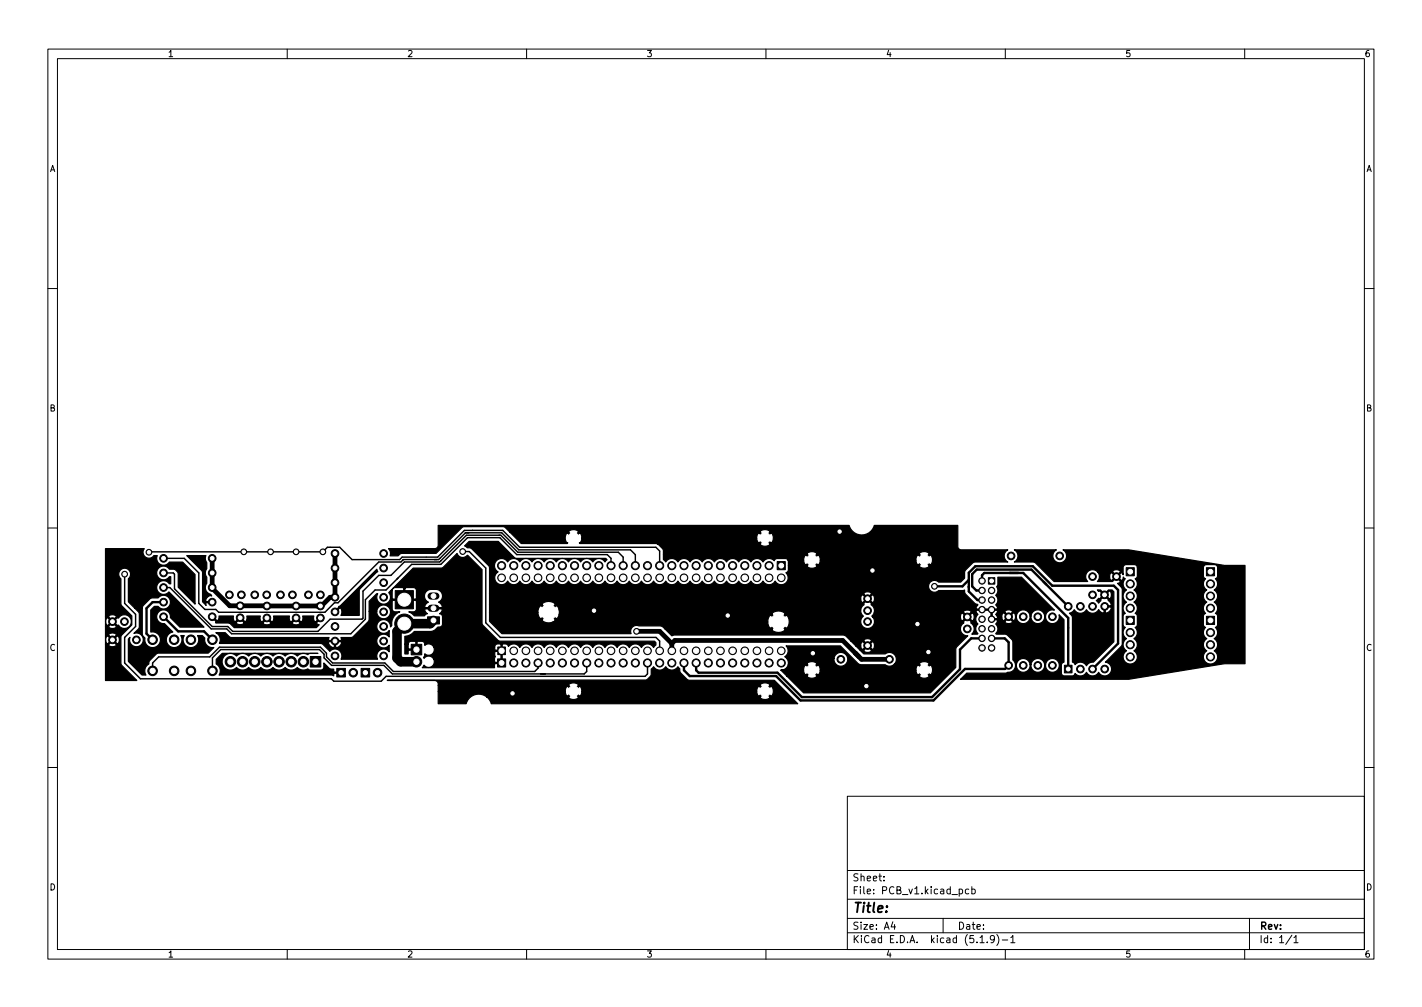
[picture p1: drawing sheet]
<svg xmlns="http://www.w3.org/2000/svg" width="297mm" height="210mm" viewBox="0 0 297 210" stroke-linecap="round" stroke-linejoin="round" font-family="sans-serif">
<defs><g id="words">
<text font-size="2.8" x="178" y="190.6">Title:</text>
<g font-size="2.1">
<text x="178" y="184">Sheet:</text>
<text x="178" y="186.7">File: PCB_v1.kicad_pcb</text>
<text x="178" y="196.9">KiCad E.D.A. kicad (5.1.9)-1</text>
<text x="178" y="194.1">Size: A4</text>
<text x="200" y="194.1">Date:</text>
<text x="263" y="194.1">Rev:</text>
<text x="263" y="196.9">Id: 1/1</text>
</g>
<g font-size="1.8">
<text x="35" y="11.9">1</text>
<text x="85" y="11.9">2</text>
<text x="135" y="11.9">3</text>
<text x="185" y="11.9">4</text>
<text x="235" y="11.9">5</text>
<text x="285" y="11.9">6</text>
<text x="10.3" y="35.9">A</text>
<text x="285.3" y="35.9">A</text>
<text x="10.3" y="85.9">B</text>
<text x="285.3" y="85.9">B</text>
<text x="10.3" y="135.9">C</text>
<text x="285.3" y="135.9">C</text>
<text x="10.3" y="185.9">D</text>
<text x="285.3" y="185.9">D</text>
<text x="35" y="199.9">1</text>
<text x="85" y="199.9">2</text>
<text x="135" y="199.9">3</text>
<text x="185" y="199.9">4</text>
<text x="235" y="199.9">5</text>
<text x="285" y="199.9">6</text>
</g>
</g></defs>
<g fill="none" stroke="#000" stroke-width=".21">
<path d="M10 10.2h277v190.1h-277zM12 12.2h273v186.1h-273zM60 10.2v2M110 10.2v2M160 10.2v2M210 10.2v2M260 10.2v2M10 60.2h2M285 60.2h2M10 110.2h2M285 110.2h2M10 160.2h2"/>
<path d="M177 166.3h108v32h-108zM285 160.2h2M60 198.3v2M110 198.3v2M160 198.3v2M177 194.8h108M177 191.8h108M177 187.8h108M177 181.8h108M184.6 183.8v.1M184.6 183v.1M186.5 192.5l-.4 1h1"/>
<path d="M186.9 193v1M197 191.8v3M200.4 185.7l.4-.1 .3 .3-.2 .7h-.5M202.4 185.7l-.5-.1-.3 .3 .2 .7h.6M203 185.7l.4-.1 .3 .3-.1 .7h-.6M203 185.1v1.5M204.7 195.8l.4-.5v1.5M204.7 196.8h.9M206.2 196.7v.1M207.7 196l-.3 .3-.4-.1-.1-.2 .1-.6 .4-.1 .2 .2a.99 .99 0 0 1-.3 1.3h-.3M208.2 195.1a1.72 1.72 0 0 1 0 2.3M209.4 196.3h1.1"/>
<path d="M210 198.3v2M211.1 195.8l.5-.5v1.5M211.1 196.8h.9M260 198.3v2M261 191.8v6.5M269.9 195.3l-1.3 1.9M270.3 195.8l.4-.5v1.5M270.3 196.8h.8"/>
</g>
<g fill="#000" stroke="#000" stroke-width=".21">
<path d="M162.3 117.3h1.7v1.7h-1.7zM64.8 137.1h2.2v2.2h-2.2zM82.6 123.3h3.8v3.8h-3.8zM85.9 134.5h2.2v2.2h-2.2zM89.3 128.8h2.5v1.5h-2.5zM104 135.1h1.6v1.6h-1.6zM103.9 137.6h1.7v1.7h-1.7zM206.5 120.6h1.3v1.4h-1.3zM235.2 128.7h1.7v1.7h-1.7zM235.2 118.5h1.7v1.7h-1.7zM252 128.7h1.7v1.7h-1.7zM252 118.5h1.7v1.7h-1.7z"/>
<path d="M70.3 139.6h1.8v1.8h-1.8zM75.4 139.6h1.8v1.8h-1.8zM222.3 138.9h1.6v1.6h-1.6z"/>
<circle cx="26" cy="119.9" r=".6"/>
<circle cx="31.1" cy="115.3" r=".6"/>
<circle cx="34.2" cy="116.6" r=".8"/>
<circle cx="34.2" cy="119.6" r=".8"/>
<circle cx="44.3" cy="119.6" r=".8"/>
<circle cx="44.3" cy="116.6" r=".8"/>
<circle cx="50.9" cy="115.2" r=".6"/>
<circle cx="56.5" cy="115.2" r=".6"/>
<circle cx="61.8" cy="115.2" r=".6"/>
<circle cx="67.4" cy="115.2" r=".6"/>
<circle cx="70" cy="115.6" r=".8"/>
<circle cx="70" cy="118.6" r=".8"/>
<circle cx="80.1" cy="118.6" r=".8"/>
<circle cx="80.1" cy="115.6" r=".8"/>
<circle cx="96.6" cy="115.2" r=".6"/>
<circle cx="104.8" cy="118.1" r=".85"/>
<circle cx="107.3" cy="118.1" r=".85"/>
<circle cx="109.9" cy="118.1" r=".85"/>
<circle cx="112.4" cy="118.1" r=".85"/>
<circle cx="114.9" cy="118.1" r=".85"/>
<circle cx="117.5" cy="118.1" r=".85"/>
<circle cx="120" cy="118.1" r=".85"/>
<circle cx="122.6" cy="118.1" r=".85"/>
<circle cx="125.1" cy="118.1" r=".85"/>
<circle cx="127.6" cy="118.1" r=".85"/>
<circle cx="130.2" cy="118.1" r=".85"/>
<circle cx="132.7" cy="118.1" r=".85"/>
<circle cx="135.3" cy="118.1" r=".85"/>
<circle cx="137.8" cy="118.1" r=".85"/>
<circle cx="140.3" cy="118.1" r=".85"/>
<circle cx="142.9" cy="118.1" r=".85"/>
<circle cx="145.4" cy="118.1" r=".85"/>
<circle cx="148" cy="118.1" r=".85"/>
<circle cx="150.5" cy="118.1" r=".85"/>
<circle cx="153" cy="118.1" r=".85"/>
<circle cx="155.6" cy="118.1" r=".85"/>
<circle cx="158.1" cy="118.1" r=".85"/>
<circle cx="160.7" cy="118.1" r=".85"/>
<circle cx="175.4" cy="111" r=".6"/>
<circle cx="182.2" cy="119.1" r=".6"/>
<circle cx="211.2" cy="116.1" r=".8"/>
<circle cx="221.4" cy="116.1" r=".8"/>
<circle cx="23.5" cy="129.8" r=".8"/>
<circle cx="23.5" cy="133.6" r=".8"/>
<circle cx="26" cy="129.8" r=".8"/>
<circle cx="28.5" cy="133.6" r=".8"/>
<circle cx="31.9" cy="133.6" r="1"/>
<circle cx="34.2" cy="125.7" r=".8"/>
<circle cx="34.2" cy="128.8" r=".8"/>
<circle cx="34.2" cy="122.7" r=".8"/>
<circle cx="36.4" cy="133.6" r="1"/>
<circle cx="39.9" cy="133.6" r="1"/>
<circle cx="44.3" cy="122.7" r=".8"/>
<circle cx="44.3" cy="125.7" r=".8"/>
<circle cx="44.3" cy="128.8" r=".8"/>
<circle cx="44.4" cy="133.6" r="1"/>
<circle cx="47.9" cy="124.2" r=".8"/>
<circle cx="48.1" cy="138.2" r="1.1"/>
<circle cx="50.2" cy="129" r=".8"/>
<circle cx="50.2" cy="126.5" r=".8"/>
<circle cx="50.4" cy="124.2" r=".8"/>
<circle cx="50.7" cy="138.2" r="1.1"/>
<circle cx="53.2" cy="124.2" r=".8"/>
<circle cx="53.2" cy="138.2" r="1.1"/>
<circle cx="55.7" cy="124.2" r=".8"/>
<circle cx="55.8" cy="126.5" r=".8"/>
<circle cx="55.8" cy="129" r=".8"/>
<circle cx="55.8" cy="138.2" r="1.1"/>
<circle cx="58.3" cy="138.2" r="1.1"/>
<circle cx="58.6" cy="124.2" r=".8"/>
<circle cx="60.8" cy="138.2" r="1.1"/>
<circle cx="61.1" cy="124.2" r=".8"/>
<circle cx="61.8" cy="126.5" r=".8"/>
<circle cx="61.8" cy="129" r=".8"/>
<circle cx="63.4" cy="138.2" r="1.1"/>
<circle cx="64.4" cy="124.2" r=".8"/>
<circle cx="66.9" cy="126.5" r=".8"/>
<circle cx="66.9" cy="124.2" r=".8"/>
<circle cx="66.9" cy="129" r=".8"/>
<circle cx="70" cy="136.9" r=".8"/>
<circle cx="70" cy="127.8" r=".8"/>
<circle cx="70" cy="124.7" r=".8"/>
<circle cx="70" cy="121.7" r=".8"/>
<circle cx="70" cy="133.9" r=".8"/>
<circle cx="70" cy="130.8" r=".8"/>
<circle cx="80.1" cy="136.9" r=".8"/>
<circle cx="80.1" cy="130.8" r=".8"/>
<circle cx="80.1" cy="121.7" r=".8"/>
<circle cx="80.1" cy="133.9" r=".8"/>
<circle cx="80.1" cy="124.7" r=".8"/>
<circle cx="80.1" cy="127.8" r=".8"/>
<circle cx="84.5" cy="130.2" r="2"/>
<circle cx="87" cy="138.2" r="1.1"/>
<circle cx="104.8" cy="120.6" r=".8"/>
<circle cx="107.3" cy="135.9" r=".8"/>
<circle cx="107.3" cy="120.6" r=".8"/>
<circle cx="107.3" cy="138.4" r=".85"/>
<circle cx="109.9" cy="135.9" r=".8"/>
<circle cx="109.9" cy="120.6" r=".8"/>
<circle cx="109.9" cy="138.4" r=".85"/>
<circle cx="112.4" cy="120.6" r=".8"/>
<circle cx="112.4" cy="135.9" r=".8"/>
<circle cx="112.4" cy="138.4" r=".85"/>
<circle cx="114.9" cy="120.6" r=".8"/>
<circle cx="114.9" cy="135.9" r=".8"/>
<circle cx="114.9" cy="138.4" r=".85"/>
<circle cx="117.5" cy="120.6" r=".8"/>
<circle cx="117.5" cy="135.9" r=".8"/>
<circle cx="117.5" cy="138.4" r=".85"/>
<circle cx="120" cy="120.6" r=".8"/>
<circle cx="120" cy="135.9" r=".8"/>
<circle cx="120" cy="138.4" r=".85"/>
<circle cx="122.6" cy="135.9" r=".8"/>
<circle cx="122.6" cy="120.6" r=".8"/>
<circle cx="122.6" cy="138.4" r=".85"/>
<circle cx="124.1" cy="127.5" r=".6"/>
<circle cx="125.1" cy="135.9" r=".8"/>
<circle cx="125.1" cy="120.6" r=".8"/>
<circle cx="125.1" cy="138.4" r=".85"/>
<circle cx="127.6" cy="135.9" r=".8"/>
<circle cx="127.6" cy="120.6" r=".8"/>
<circle cx="127.6" cy="138.4" r=".85"/>
<circle cx="130.2" cy="135.9" r=".8"/>
<circle cx="130.2" cy="120.6" r=".8"/>
<circle cx="130.2" cy="138.4" r=".85"/>
<circle cx="132.7" cy="135.9" r=".8"/>
<circle cx="132.7" cy="120.6" r=".8"/>
<circle cx="132.7" cy="138.4" r=".85"/>
<circle cx="133" cy="131.8" r=".6"/>
<circle cx="135.3" cy="135.9" r=".8"/>
<circle cx="135.3" cy="120.6" r=".8"/>
<circle cx="135.3" cy="138.4" r=".85"/>
<circle cx="137.8" cy="120.6" r=".8"/>
<circle cx="137.8" cy="135.9" r=".8"/>
<circle cx="137.8" cy="138.4" r=".85"/>
<circle cx="140.3" cy="135.9" r=".8"/>
<circle cx="140.3" cy="120.6" r=".8"/>
<circle cx="140.3" cy="138.4" r=".85"/>
<circle cx="142.9" cy="135.9" r=".8"/>
<circle cx="142.9" cy="120.6" r=".8"/>
<circle cx="142.9" cy="138.4" r=".85"/>
<circle cx="145.4" cy="135.9" r=".8"/>
<circle cx="145.4" cy="120.6" r=".8"/>
<circle cx="145.4" cy="138.4" r=".85"/>
<circle cx="148" cy="135.9" r=".8"/>
<circle cx="148" cy="120.6" r=".8"/>
<circle cx="148" cy="138.4" r=".85"/>
<circle cx="150.5" cy="135.9" r=".8"/>
<circle cx="150.5" cy="120.6" r=".8"/>
<circle cx="150.5" cy="138.4" r=".85"/>
<circle cx="152" cy="128.5" r=".6"/>
<circle cx="153" cy="135.9" r=".8"/>
<circle cx="153" cy="120.6" r=".8"/>
<circle cx="153" cy="138.4" r=".85"/>
<circle cx="155.6" cy="135.9" r=".8"/>
<circle cx="155.6" cy="120.6" r=".8"/>
<circle cx="155.6" cy="138.4" r=".85"/>
<circle cx="158.1" cy="120.6" r=".8"/>
<circle cx="158.1" cy="135.9" r=".8"/>
<circle cx="158.1" cy="138.4" r=".85"/>
<circle cx="160.7" cy="135.9" r=".8"/>
<circle cx="160.7" cy="120.6" r=".8"/>
<circle cx="160.7" cy="138.4" r=".85"/>
<circle cx="163.2" cy="120.6" r=".8"/>
<circle cx="163.2" cy="135.9" r=".8"/>
<circle cx="163.2" cy="138.4" r=".85"/>
<circle cx="169.8" cy="136.4" r=".6"/>
<circle cx="175.6" cy="137.7" r=".8"/>
<circle cx="181.2" cy="125" r=".8"/>
<circle cx="181.2" cy="134.8" r=".8"/>
<circle cx="181.2" cy="129.8" r=".8"/>
<circle cx="181.2" cy="127.5" r=".8"/>
<circle cx="185.8" cy="137.7" r=".8"/>
<circle cx="191.6" cy="130.3" r=".6"/>
<circle cx="193.9" cy="136.1" r=".6"/>
<circle cx="195.2" cy="122.4" r=".6"/>
<circle cx="202.1" cy="128.8" r=".8"/>
<circle cx="202.1" cy="131.3" r=".8"/>
<circle cx="205.1" cy="131.3" r=".67"/>
<circle cx="205.1" cy="135.3" r=".67"/>
<circle cx="205.1" cy="133.3" r=".67"/>
<circle cx="205.1" cy="121.3" r=".67"/>
<circle cx="205.1" cy="127.3" r=".67"/>
<circle cx="205.1" cy="123.3" r=".67"/>
<circle cx="205.1" cy="129.3" r=".67"/>
<circle cx="205.1" cy="125.3" r=".67"/>
<circle cx="207.1" cy="131.3" r=".67"/>
<circle cx="207.1" cy="135.3" r=".67"/>
<circle cx="207.1" cy="133.3" r=".67"/>
<circle cx="207.1" cy="127.3" r=".67"/>
<circle cx="207.1" cy="123.3" r=".67"/>
<circle cx="207.1" cy="129.3" r=".67"/>
<circle cx="207.1" cy="125.3" r=".67"/>
<circle cx="210.7" cy="128.8" r=".8"/>
<circle cx="210.7" cy="138.9" r=".8"/>
<circle cx="213.7" cy="138.9" r=".8"/>
<circle cx="213.7" cy="128.8" r=".8"/>
<circle cx="216.8" cy="128.8" r=".8"/>
<circle cx="216.8" cy="138.9" r=".8"/>
<circle cx="219.8" cy="128.8" r=".8"/>
<circle cx="219.8" cy="138.9" r=".8"/>
<circle cx="223.1" cy="126.6" r=".8"/>
<circle cx="225.7" cy="139.7" r=".8"/>
<circle cx="225.7" cy="126.6" r=".8"/>
<circle cx="228.2" cy="120.4" r=".8"/>
<circle cx="228.2" cy="124.2" r=".8"/>
<circle cx="228.2" cy="139.7" r=".8"/>
<circle cx="228.2" cy="126.6" r=".8"/>
<circle cx="230.7" cy="124.2" r=".8"/>
<circle cx="230.8" cy="139.7" r=".8"/>
<circle cx="230.8" cy="126.6" r=".8"/>
<circle cx="233.2" cy="120.4" r=".8"/>
<circle cx="236.1" cy="137.2" r=".85"/>
<circle cx="236.1" cy="132.1" r=".85"/>
<circle cx="236.1" cy="134.6" r=".85"/>
<circle cx="236.1" cy="127" r=".85"/>
<circle cx="236.1" cy="124.5" r=".85"/>
<circle cx="236.1" cy="121.9" r=".85"/>
<circle cx="252.9" cy="132.1" r=".85"/>
<circle cx="252.9" cy="134.6" r=".85"/>
<circle cx="252.9" cy="137.2" r=".85"/>
<circle cx="252.9" cy="127" r=".85"/>
<circle cx="252.9" cy="121.9" r=".85"/>
<circle cx="252.9" cy="124.5" r=".85"/>
<circle cx="31.9" cy="140.1" r="1"/>
<circle cx="36.4" cy="140.1" r="1"/>
<circle cx="39.9" cy="140.1" r="1"/>
<circle cx="44.4" cy="140.1" r="1"/>
<circle cx="73.8" cy="140.5" r=".9"/>
<circle cx="78.9" cy="140.5" r=".9"/>
<circle cx="107.1" cy="144.8" r=".6"/>
<circle cx="181" cy="143.3" r=".6"/>
</g>
<path d="M90.1 124.5h1M90.1 127h1" fill="none" stroke="#000" stroke-width="1.5"/>
<path d="M44.3 116.6v6.2l3.7 3.7h19.1l1.9-1.8h1M70 115.6v9.1M69.9 124.7h.1M133 131.8h4.8l2.5 2.6M140.3 134.4v1.2M140.3 134.4l.7-.7h35l4 4h5.8" fill="none" stroke="#000" stroke-width="1"/>
<path d="M90.6 129.5l-.7 .7h-5.4l-1.6 1.6v5.6l.8 .8h3.3" fill="none" stroke="#000" stroke-width="2"/>
<path d="M34.2 128.8l3 3h5.4l1.8 1.8M34.2 125.7h-2.3l-1.3 1.3v5.3l1.3 1.3M202.4 121.1l-1.4 1.3h-5.8M205.1 133.3h-2.2l-2.4 2.3v4.1l-5.8 5.8h-27.2l-5.1-5h-16.5l-.5-.6v-1.7M205.1 123.3h-1.2l-.8-.9v-2.5l.9-1h11.5l7.6 7.7M205.1 125.3h-.9l-1.8-1.8v-3.9l1.3-1.4h12l4.1 4.1h12.9l.9 .9v11.2l-5.4 5.3M205.1 121.3v-1.2l.5-.5h8.1l9.4 9.4v10.7M207.1 133.3h2.8l.8 .8v4.8l-.7 .8h-8.4l-6.6 6.5h-27.8l-5.1-5h-18l-1.2-1.3v-1.7" fill="none" stroke="#000" stroke-width=".5"/>
<g fill="none" stroke="#000" stroke-width=".3">
<path d="M26 119.9v6.1l2.3 2.3v2.5l-2.3 2.3v5.3l3.3 3.3h39.9l.5 .5h9.9l1.1-1h54.1l.5-.5v-2.3M31.1 115.3l36.3-.1 1-.9h2.6l2.5 2.5h10l.5-.5h7.4l5.6-5.6h8l3.6 3.6h28.4l.8 .8v2.8M67.7 114.8v.4M91.8 116.6h.1M92.1 117.1h.1M96.6 115.2h1.4l3.5 3.4v11.4l3 3.1h32.5l.8 .8v1.7M97.2 111.2h7.6l3.6 3.6h23.3l1 1v2.1M97.2 111.2l-5.6 5.6h-7.4l-.5 .5h-4.6l-8.5 8.6h-.7l-2 1.9h-22.2l-.6-.6h-2.3l-1.3-1.2v-6.4l-3-3h-4.3M98.7 110.7h.1M104.3 111.7v.1M127.6 117.9v-1.3l-.7-.8h-18.9l-3.6-3.5h-6.7l-5.6 5.5h-6.1l-5.4 5.4h-2.2l-2.1 2v4.1l-3 3h-24.9l-1-1h-3.3l-8.6-8.6h-1.3M130.2 117.9v-1.6l-1-1h-21l-3.6-3.6-7.2 .1-5.6 5.5h-7.3l-2.8 2.8h-2.6l-3.3 3.3v5.7l-.2 .2h-6.6l-2.6 2.5h-17.8l-1-1h-3.3l-7.9-7.9v-3l-.2-.3h-2"/>
<path d="M112.4 138.2v1.3l-.7 .7h-29.5l-1.8-1.8h-10.9l-1.3-1.2v-.8l-1.3-1.3h-21.1l-2 2.1h-10.7l-1.2 1.2v1.7M122.6 138.2v2l-.6 .5h-40l-1.8-1.8h-10.9l-1.6-1.5v-.8l-1-1h-20.6l-1.7 1.8v2.7"/>
</g>
<path d="M22 114.6h8.1l-.1 .1a1.24 1.24 0 0 0 .5 1.7 1.24 1.24 0 0 0 1.6-.4h.7v.2a1.44 1.44 0 0 0 .8 1.7 1.44 1.44 0 0 0 1.8-.5h2.8l2.5 2.6 .1 6.1-3.6-3.5v-2.7l-.1-.5-.6-.5-1.1-.1a1.44 1.44 0 0 0-2.2-.3 1.44 1.44 0 0 0 0 2.2 1.44 1.44 0 0 0 2.2-.3h.3v1.5h-.3a1.46 1.46 0 0 0-2.1-.4 1.46 1.46 0 0 0-.2 2.1 1.46 1.46 0 0 0 2.2 0l7.3 7.3h-5l-2-2a1.44 1.44 0 0 0-1.4-1.6 1.44 1.44 0 0 0-1.5 1.5 1.44 1.44 0 0 0 1.6 1.4l1.8 1.8h-.2a1.64 1.64 0 0 0-1.1 2.2 1.64 1.64 0 0 0 2.3 .8 1.64 1.64 0 0 0 .7-2.3h.7l-.1 .1a1.64 1.64 0 0 0 1.5 2.4 1.64 1.64 0 0 0 1.4-2.5h1l.5 .5a1.63 1.63 0 0 0 1.9 2l-1.2 1.2h-10.5l-.4 .2-1.3 1.3-.2 .7a1.63 1.63 0 0 0-.6 2.3h-.8l-2.9-2.8v-4.7l.4-.3a1.44 1.44 0 0 0 1.1 1.9 1.44 1.44 0 0 0 1.6-1.6 1.44 1.44 0 0 0-1.9-1.1l1-1.1 .1-.4v-2.7l-.9-1.1h1.5v5.3l.2 .5 .4 .4a1.65 1.65 0 0 0 1.5 2 1.65 1.65 0 0 0 1.7-1.8 1.65 1.65 0 0 0-2-1.5v-4.5l.7-.8h.8a1.44 1.44 0 0 0 2.2 .2 1.44 1.44 0 0 0-.1-2.1 1.44 1.44 0 0 0-2.1 .1h-1.1l-.5 .2-1.4 1.4-.3 .6h-1.5l-1.4-1.3v-4.9a1.24 1.24 0 0 0 .1-1.8 1.24 1.24 0 0 0-1.8 0 1.24 1.24 0 0 0 .1 1.8l.1 5.3 .2 .4 2 2.1v1.9l-2 2-.2 .4v5.7l.2 .4 3.1 3.1h-6.6v-7.5h.7a.96 .96 0 0 0 1.6 0l-.8-.8-.8 .8h-.7v-.9l.3 .6 .2 .1 .8-.8h.4l.8 .8a.96 .96 0 0 0 0-1.6l-.8 .8h-.4l-.8-.8-.2 .1-.3 .8v-1.1h.7l.8 .8 .8-.8a.96 .96 0 0 0-1.6 0h-.7v-1.8h.7l.1 .2 .8 .2 .6-.2 .1-.2-.8-.8-.8 .8h-.7l.1-.9a.63 .63 0 0 0 .4 .7l.8-.8h.4l.8 .8 .2-.1 .2 .2a1.44 1.44 0 0 0 2.1 .1 1.44 1.44 0 0 0-.1-2.2 1.44 1.44 0 0 0-2.2 .5l-.2-.1-.8 .8h-.4l-.8-.8h-.2l-.3 .9v-1.1h.7l.8 .8 .8-.8a.96 .96 0 0 0-1.6 0h-.7zM39 116h4l-.1 .7 .3 .8v1.2l-.3 1.1 .3 .7v1.3a1.43 1.43 0 0 0 .8 2.3l.2 .4a.95 .95 0 0 0-1.1 1.1h1.3l.1 .3h-1.4l-.2 .2 .2 .3-.8-.7v-6.4zM70.8 126.6l.4-.2 7.5-7.5 .2 .5-.3 .2-3.5 3.5-.1 5.4h-3.8l.2-.8a.63 .63 0 0 0-.4-.8l-1 1.1-.2-.2 1-1zM45.1 132.1h1.9l.9 .9 .5 .1h20.3l-.1 .4 .1 .2h2.5l.2-.2-.2-.4h2.1l.4-.1 3.2-3.2 .2-.4v-1.8h1.6a1.44 1.44 0 0 0 1.9 1.5 1.44 1.44 0 0 0 .5-2.4 1.44 1.44 0 0 0-2.3 .6l-.1 .3h-1.6v-2.1l1.6-1.5h.2a1.44 1.44 0 0 0 1.4 2.1 1.44 1.44 0 0 0 .9-2.4l.4-.4h.3v1.6l.2 .2h2.2v-2.3h.3v2.3h2.2l.2-.2v-.4h1.7l.2 .7 .6 .5-.7 .6-.1 .4 .1 .2h3.5a.89 .89 0 0 0-.7-1.2 1.39 1.39 0 0 0 .8-1.5 1.39 1.39 0 0 0-1.3-1.1 2.52 2.52 0 0 0-1.8 .2l-.5 .6-.1 .6h-1.7v-1.3l-.4-.5h-1.9l-.4 .1-.1-.1h-1.6a.64 .64 0 0 0-.7 .6h-.3l4.7-4.7h6.1l3.1-3 .1 .1a1.33 1.33 0 0 0 2.1 .2l3 3v11.4l3.5 3.5 32.5 .1 .3 .3v.5l-.5 .5-.1-.2a1.44 1.44 0 0 0-2.4 .2 1.44 1.44 0 0 0-2.6 0 1.44 1.44 0 0 0-2.5 0 1.44 1.44 0 0 0-2.5 0 1.44 1.44 0 0 0-2.6 0 1.44 1.44 0 0 0-2.5 0 1.44 1.44 0 0 0-2.6 0 1.44 1.44 0 0 0-2.5 0 1.44 1.44 0 0 0-2.5 0 1.44 1.44 0 0 0-2.6 0 1.44 1.44 0 0 0-2.5 0 1.44 1.44 0 0 0-2.4-.2l-.2-.4-.3-.1-.6-.1-.2 .2v4h-1.5l-.1 .1v.7h-15.1l.4-.5a1.19 1.19 0 0 0 1.6 .3 1.19 1.19 0 0 0 .4-1.6h12.7v.5l.1 .2h1.2v-2.3h-1.1l-.2 .2v.5a.49 .49 0 0 1 0 .7v.2h-12.7a1.18 1.18 0 0 0-2-.1l-.1-.3 .2-.2v-.5a1.19 1.19 0 0 0 1.6 .1 1.19 1.19 0 0 0 .3-1.5h12.7v.5l.2 .2h1.1v-1.2l-.1-.2-.9 .2-.3 .5h-12.7a1.18 1.18 0 0 0-1.9-.3 .69 .69 0 0 0-.6-.9h-.8l-.2 .2v1.7h-1.7l-.1 .1v.6h-.7v-2h.7v.8l.1 .2h1.5v-1.4l-.2-.2h-.9l-.4 .2-.1 .4h-.7v-1.6h.1a2.62 2.62 0 0 0 1.8-1l3.7-.1 .6-.2 .7-.7h.3a.64 .64 0 0 0 .6-.6v-1.6l-.1-.4-.5-.2 .5-.4 .1-.4-.1-.2h-3.5a.82 .82 0 0 0 .5 1l-.4 .2-.2 .3h-2.2l-1.1-.8 1.1-.1 .4-.2 .1-2-.2-.2h-4.7l-.2 .2v1.6a.64 .64 0 0 0 .7 .7h.9l-.3 .1a2.93 2.93 0 0 0-1.4 2.8l-.2 .2a1.44 1.44 0 0 0-1.8-1.5 1.44 1.44 0 0 0-.8 2.2 1.44 1.44 0 0 0 2.3 0v1.3a1.44 1.44 0 0 0-2.2-.1 1.44 1.44 0 0 0 .1 2.1 1.44 1.44 0 0 0 2.1-.2v1.3a1.44 1.44 0 0 0-2-.2 1.44 1.44 0 0 0-.4 1.8h-7.7a1.44 1.44 0 0 0-.4-1.8 1.44 1.44 0 0 0-1.9 .2l-1.4-1.4-.6-.3h-21.1l.1-.1h22.7l.3 .6 .7 .4 .2-.1v-1.1h.3v1.1a.95 .95 0 0 0 1.1-1.1h-2.5l-.1 .2h-22.7l.1-.1a1.63 1.63 0 0 0-.9-2zM81.2 114.6h9.6a.73 .73 0 0 0 .7-.8v-4.1h85.9l.4 .9 .6 .6 .6 .3 .9 .2 .7-.1 1-.4 .6-.7 .4-.8h17.5v4.4a.73 .73 0 0 0 .7 .7h9.7l-.2 .2a1.44 1.44 0 0 0 .2 2.3l-6.9 .1-.5 .2-1.5 1.5-.1 .5v1.1l-.8 .8h-4.7a1.24 1.24 0 0 0-1.7 .1 1.24 1.24 0 0 0 0 1.7 1.24 1.24 0 0 0 1.8 0h4.9l.5-.1v.5l.2 .4 1.9 1.8 .7 .4-.4 .6 .1 .3h4.3a.58 .58 0 0 0-.3-.9 1.31 1.31 0 0 0 0-2 1.31 1.31 0 0 0 .2-1.8l.2-.4v-1.6h5l6.9 6.9-.3-.1a1.44 1.44 0 0 0-1.6 1.5 1.44 1.44 0 0 0 1.7 1.4 1.44 1.44 0 0 0 1.1-1.8l1.1 1v8.9l-.4 .1-.2 .4v1.7a.64 .64 0 0 0 .6 .6h1.8l.3-.2 .2-.3 .2 .2a1.44 1.44 0 0 0 2.1-.4 1.44 1.44 0 0 0 2.6 0 1.44 1.44 0 0 0 2.5 .1 1.44 1.44 0 0 0-1.1-2.2l3.3-3.3 .2-.5v-11.5l-1-1.2 .6-.2v-.2l-.8-.8-.8 .8h-3.2l.5-.9h2.1l.2 .6 .2 .1 .8-.8h.4l.8 .8 .3-.1 .2-.6 .4 .3a1.48 1.48 0 0 0 .2 2.4 1.48 1.48 0 0 0 0 2.5 1.48 1.48 0 0 0-.2 2.4l-.4 .2-.1 .4v1.8l.5 .5-.2 .1a1.48 1.48 0 0 0 .4 2.2 1.48 1.48 0 0 0 0 2.6 1.49 1.49 0 0 0-.3 2.2 1.49 1.49 0 0 0 2.2 0 1.49 1.49 0 0 0-.3-2.2 1.48 1.48 0 0 0 0-2.6 1.48 1.48 0 0 0 .2-2.3l.4-.3 .1-.3v-1.8l-.5-.5 .1-.2a1.48 1.48 0 0 0-.3-2.2 1.48 1.48 0 0 0 0-2.5 1.48 1.48 0 0 0 .2-2.4l.5-.5v-1.8h13.8v1.8l.4 .5-.1 .2a1.48 1.48 0 0 0 .4 2.2 1.48 1.48 0 0 0 0 2.5 1.48 1.48 0 0 0-.3 2.4l-.3 .2-.1 .4v1.8l.4 .5-.1 .1a1.48 1.48 0 0 0 .4 2.2 1.48 1.48 0 0 0 0 2.6 1.49 1.49 0 0 0-.4 2.2 1.49 1.49 0 0 0 2.3 0 1.49 1.49 0 0 0-.4-2.2 1.48 1.48 0 0 0 0-2.6 1.48 1.48 0 0 0 .3-2.3l.3-.3 .1-.3v-1.8l-.4-.5 .1-.2a1.48 1.48 0 0 0-.4-2.2 1.48 1.48 0 0 0 0-2.5 1.48 1.48 0 0 0 .3-2.4l.4-.5v-1.8a.64 .64 0 0 0-.6-.6h-1.8l-.3 .2-.2 .4h-13.8a.64 .64 0 0 0-.7-.6h-1.7l-.4 .2-.2 .4v1.5l-.1-.4h-.3l-.8 .8h-.4l-.8-.8a.78 .78 0 0 0-.4 .9h-2.1l-.1-.5-.3-.6h3.1l.8 .8 .8-.8v-.2l-.9-.2-.6 .2-.1 .2h-3.1a1.44 1.44 0 0 0-2.1 0 1.44 1.44 0 0 0 0 2h-7l-4.1-4-4.2-.1a1.44 1.44 0 0 0 0-2.5h8.8l-.3 .2a1.44 1.44 0 0 0 0 2.1 1.44 1.44 0 0 0 2.1-.2 1.44 1.44 0 0 0-.5-2.1h13.7l20 3.2 4.4 .1v20.5h-4.4l-20 3.2h-35.1l1.3-1.2h8.1l.5-.2a1.53 1.53 0 0 0 1.6-1.6h.2v.3a1.44 1.44 0 0 0 1.6 1.3 1.44 1.44 0 0 0 1.3-1.6h.2v.3a1.44 1.44 0 0 0 1.5 1.3 1.44 1.44 0 0 0 1.3-1.6h.2v.3a1.44 1.44 0 0 0 2.2 1.1 1.44 1.44 0 0 0 0-2.5 1.44 1.44 0 0 0-2.2 1.1h-.2v-.3a1.44 1.44 0 0 0-1.6-1 1.44 1.44 0 0 0-1.2 1.3h-.2l-.1-.3a1.44 1.44 0 0 0-1.5-1 1.44 1.44 0 0 0-1.3 1.3h-.2l-.1-.5-.4-.5v-3.7l-.2-.5-1.2-1.1-2.1-.1-.1-.1a1.31 1.31 0 0 0 0-2l.3-.5h1.6a.96 .96 0 0 0 1.6 0l-.8-.8-.8 .8h-1.6v-.4h-1.3v-2h.3v1.8h1l.1-.4h.9l.2 .7 .2 .1 .8-.8h.4l.8 .8a.79 .79 0 0 0 .4-1h.2v.3a1.44 1.44 0 0 0 1.6 1.3 1.44 1.44 0 0 0 1.3-1.6h.2v.3a1.44 1.44 0 0 0 2.2 1.1 1.44 1.44 0 0 0 0-2.5 1.44 1.44 0 0 0-2.2 1.1h-.2l-.1-.2a1.44 1.44 0 0 0-1.5-1.1 1.44 1.44 0 0 0-1.3 1.3h-.2l-.2-.6h-.2l-.8 .8h-.4l-.8-.8a.78 .78 0 0 0-.4 .8h-.9l-.4-.5 .3-.5h1.6l.8 .8 .8-.8a.96 .96 0 0 0-1.6 0h-1.6v-.4h-4.3l-.1 .3 .4 .6a1.31 1.31 0 0 0 0 2 1.31 1.31 0 0 0 0 2l-1.3 .1a1.43 1.43 0 0 0-.2-2.3l.1-.3-.8-.8-.9 .8 .1 .3a1.44 1.44 0 0 0-.6 1.6 1.44 1.44 0 0 0 1.5 1l-2.5 2.6-.1 4.1-5.3 5.3h-26.4l-3.6-3.6h4.3l.1 .3 1 .2 .8-.2 .1-.3h21.4a1.25 1.25 0 0 0 2.1 0l-1-1-1.1 1h-21.4l-1-1-1 1h-4.3l-1.2-1.2h4.8l.2 .9 .3 .1 1-1h.4l1 1a.96 .96 0 0 0 .5-1h20l.3 .9 .3 .1 1-1h.3l1.1 1a1.25 1.25 0 0 0 0-2l-1.1 1h-.3l-1-1-.3 .1-.3 .9h-20l-.1-.7-.4-.3-1 1h-.4l-1-1a1.02 1.02 0 0 0-.5 1h-4.8a1.47 1.47 0 0 0 1.6-1.2h3.9l1 1 1-1-.1-.3-1-.3-.8 .3-.1 .3h-3.9l-.1-.7-.2-.5h9.8a1.44 1.44 0 0 0 1.9 1.5 1.44 1.44 0 0 0 .5-2.4 1.44 1.44 0 0 0-2.3 .6l-.1 .3h-9.8l-.5-.4 .2-.1a1.43 1.43 0 0 0 .1-2.1h11.4l3.6 3.6 .5 .3h5.2l1 .3 .9-.4h5.2l1.1 1 1-1a1.25 1.25 0 0 0-2.1 0h-5.2l.1-.1a1.44 1.44 0 0 0-.1-1.9 1.44 1.44 0 0 0-1.9-.2h-4.5l-.7-.7h.7a.96 .96 0 0 0 1.6 0l-.8-.8-.8 .8h-.7l-.9-.9h1l.2 .6 .2 .1 .8-.8h.4l.8 .8a.96 .96 0 0 0 0-1.6l-.8 .8h-.4l-.8-.8h-.2l-.2 .9h-1l-1.1-1.1h2.7l.8 .8 .8-.8a.96 .96 0 0 0-1.6 0h-2.7l-1-1-.7-.2h-35l-.7 .2-1.3-1.4h22.2l.2 .3a2.25 2.25 0 0 0 2.4 0l.2-.3-1.4-1.4-1.4 1.4h-22.2a1.37 1.37 0 0 0-1.3-.7l-4.4-.1a1.24 1.24 0 0 0-1.3 .4 1.24 1.24 0 0 0-.2 1.3h-27l-2.5-2.6v-.3h10.9a1.82 1.82 0 0 0 2.3 .5h44.9l.2 .8 .1 .3 .4 .2 1.3-1.4h.4l1.4 1.4a1.74 1.74 0 0 0 0-2.8l-1.4 1.4h-.4l-1.3-1.4-.4 .2-.2 .4-.1 .9h-44.9l.5-.5-1.4-1.4-1.4 1.4h-10.9v-1.5h10.1l.1 .8 .2 .3 .3 .2 1.4-1.4h.4l1.4 1.4 .3-.2 .3-.8h44.4l1.4 1.4 1.4-1.4a1.74 1.74 0 0 0-2.8 0h-44.4v-.8h63v.5l.5 .8a1.44 1.44 0 0 0-.2 2 1.44 1.44 0 0 0 2 .2 1.44 1.44 0 0 0 .2-2h18.3l.2 .7h.3l.8-.8h.3l.8 .8a.96 .96 0 0 0 0-1.6l-.8 .8h-.3l-.8-.8-.3 .1-.2 .8h-18.3l-.2-.3 .5-.8h18.6l.9 .8 .8-.8-.1-.2-.8-.2-.7 .2-.1 .2h-18.6l-.1-1-.6-.5 .1-.3-.8-.8-.8 .8 .1 .3-.5 .5-.2 .6h-63l-.3-.8-.3-.2-1.4 1.4h-.4l-1.4-1.4a1.45 1.45 0 0 0-.6 1.5h-10.1v-1.6h10.9l1.4 1.3 1.4-1.3-.2-.4a2.25 2.25 0 0 0-2.4 0l-.2 .4h-10.9v-1.2h77.5a.63 .63 0 0 0 .4 .7l.8-.8h.4l.8 .8 .3-.1 .2-.8-.2-.6-.3-.1-.8 .8h-.4l-.8-.8a.78 .78 0 0 0-.4 .9h-77.5v-1.1h78.1l.8 .8 .8-.8v-.2l-.8-.2-.7 .2-.1 .2h-78.1l-.1-5.7-3.6-3.7-.4-.2h-.6l-.6-.4 1-1h6.1l3.3 3.4 .4 .2h18.7l.3 .3-.4 .4a1.48 1.48 0 0 0-2.6 0 1.48 1.48 0 0 0-2.5 0 1.48 1.48 0 0 0-2.6 0 1.48 1.48 0 0 0-2.5 0 1.48 1.48 0 0 0-2.5 0 1.48 1.48 0 0 0-2.6 0 1.48 1.48 0 0 0-2.5 0 1.48 1.48 0 0 0-2.6 0 1.49 1.49 0 0 0-2.3-.2 1.49 1.49 0 0 0 .3 2.3 1.44 1.44 0 0 0-.2 2.3 1.44 1.44 0 0 0 2.2-.4 1.44 1.44 0 0 0 2.6 0 1.44 1.44 0 0 0 2.5 0 1.44 1.44 0 0 0 2.6 0 1.44 1.44 0 0 0 2.5 0 1.44 1.44 0 0 0 2.5 0 1.44 1.44 0 0 0 2.6 0 1.44 1.44 0 0 0 2.5 0 1.44 1.44 0 0 0 2.6 0 1.44 1.44 0 0 0 2.5 0 1.44 1.44 0 0 0 2.5 0 1.44 1.44 0 0 0 2.6 0 1.44 1.44 0 0 0 2.5 0 1.44 1.44 0 0 0 2.6 0 1.44 1.44 0 0 0 2.5 0 1.44 1.44 0 0 0 2.5 0 1.44 1.44 0 0 0 2.6 0 1.44 1.44 0 0 0 2.5 0 1.44 1.44 0 0 0 2.6 0 1.44 1.44 0 0 0 2.5 0 1.44 1.44 0 0 0 2.5 0 1.44 1.44 0 0 0 2.6 0 1.44 1.44 0 0 0 2.5 0 1.44 1.44 0 0 0 2.2 .5 1.44 1.44 0 0 0 .1-2.2l.4-.4 .1-1.1h3.9a1.25 1.25 0 0 0 2 0h21.4a1.25 1.25 0 0 0 2.1 0l-1-1-1.1 1h-21.4l-1-1-1 1h-3.9l-.1-1.1h3.3l.2 .8 .3 .1 1-1h.4l1 1a.96 .96 0 0 0 .5-.9h20l.3 .8 .3 .1 1-1h.3l1.1 1a1.25 1.25 0 0 0 0-2l-1.1 1h-.3l-1-1-.3 .1-.3 1h-20l-.1-.8-.4-.3-1 1h-.4l-1-1a1.02 1.02 0 0 0-.5 1.1h-3.3l-.6-.4h-1.8l-.5 .5-.1-.1a1.48 1.48 0 0 0-2.2 .3 1.48 1.48 0 0 0-2.6 0 1.48 1.48 0 0 0-2.5 0 1.48 1.48 0 0 0-2.5 0 1.48 1.48 0 0 0-2.6 0 1.48 1.48 0 0 0-2.5 0 1.48 1.48 0 0 0-2.6 0 1.48 1.48 0 0 0-2.5 0 1.48 1.48 0 0 0-2.5 0l-.5-.5v-1.1h30l1 1 1-1h21.4l1.1 1 1-1-.1-.3-1-.2-.9 .2-.1 .3h-21.4a1.25 1.25 0 0 0-2 0h-30l-.1-1.1-1.2-1.1h21.5l.1 .3 1 .3 .8-.3 .1-.3-1-1-1 1h-37.7l-.1-.2 .3-.1 .2-.8h36.6a.9 .9 0 0 0 .5 .9l1-1h.4l1 1 .3-.1 .2-.9-.2-.9-.3-.1-1 1h-.4l-1-1a1.02 1.02 0 0 0-.5 1.1h-36.6v-.1a.9 .9 0 0 0-.5-1l-1.2 1.2-1.2-1.2a1.25 1.25 0 0 0 0 2l-.1 .2h-9.6l-2.4-2.4h12.3l1 1 1-1h38l1 1 1-1a1.25 1.25 0 0 0-2 0h-38l-.1-.3-1-.2-.8 .2-.1 .3h-12.3l-1.3-1.1h-8.2l-.6 .2-5.3 5.3h-7.1l-.4 .2-.4 .4h-1.7v-1zM44.1 128.8l.2-.2 1 1a.79 .79 0 0 0 .5-1h3l-.1 .5a.63 .63 0 0 0 .5 .7l1-1 1 1a.99 .99 0 0 0 .4-1.2h2.8l-.1 .5a.63 .63 0 0 0 .5 .7l.9-1 1 1a.99 .99 0 0 0 .4-1.2h3.4l-.1 .5a.63 .63 0 0 0 .5 .7l.9-1 1 1a.99 .99 0 0 0 .4-1.2h2.4l-.1 .5a.63 .63 0 0 0 .4 .7l1-1 .2 .2-1 1 .1 .3 .5 .1-.6 .6h-17.2l-1.2-1h-2.7h4.4a.97 .97 0 0 0 1.6 0h3.9a.96 .96 0 0 0 1.7 0h4.4a.96 .96 0 0 0 1.7 0l-.9-.8-.8 .8h-4.4l-.8-.8-.9 .8h-3.9l-.8-.8-.8 .8h-4.3v-.2zM45.2 137.7l1.2-1.3h20h-1.6a1.1 1.1 0 0 1-1.3 0l-.6 .1-.8 .5a1.72 1.72 0 0 0-2.5 0 1.72 1.72 0 0 0-2.6 0 1.72 1.72 0 0 0-2.5 0 1.72 1.72 0 0 0-2.6 0 1.72 1.72 0 0 0-2.5 0 1.74 1.74 0 0 0-2.5-.1 1.74 1.74 0 0 0 0 2.5 1.74 1.74 0 0 0 2.5 0 1.72 1.72 0 0 0 2.5 0 1.72 1.72 0 0 0 2.6 0 1.72 1.72 0 0 0 2.5 0 1.72 1.72 0 0 0 2.6 0 1.72 1.72 0 0 0 2.5 0 1.96 1.96 0 0 0 2.3 .3l.4 .2h2.2a.64 .64 0 0 0 .7-.6v-.9l1.1 1.2 .9 .1v.5l.2 .1h1.5v.3h-1.5l-.2 .1v.4l-.5-.2h-23.4a1.63 1.63 0 0 0-.6-2.3zM81 142h53.8l.4-.1 .7-.8 .1-1.4 .5-.5a1.48 1.48 0 0 0 2.6 0 1.48 1.48 0 0 0 2.5 0l.4 .4 .1 .8 1.4 1.4 .4 .2h17.9l4.8 4.9h-64l-.3-.7-.6-.7h17.1a1.25 1.25 0 0 0 2 0h38a1.25 1.25 0 0 0 2 0l-1-1-1 1h-38l-1-1-1 1h-17.1l-.7-.4-1.1-.2-.9 .2-.6 .3-.6 .7-.4 .8h-5.9v-2.5h26.6a.9 .9 0 0 0 .5 .9l1-1h.4l1 1a.96 .96 0 0 0 .5-.9h36.6a.9 .9 0 0 0 .5 .9l1-1h.4l1 1a1.25 1.25 0 0 0 0-2l-1 1h-.4l-1-1a1.02 1.02 0 0 0-.5 1.1h-36.6v-.1a.9 .9 0 0 0-.5-1l-1 1h-.4l-1-1a1.02 1.02 0 0 0-.5 1.1h-26.6v-1.3h27.3l1 1 1-1h38l1 1 1-1a1.25 1.25 0 0 0-2 0h-38a1.25 1.25 0 0 0-2 0h-27.3a.79 .79 0 0 0-.7-1h-9.9zM223.4 128l.7-.3 .3-.4a1.44 1.44 0 0 0 2.5 0 1.44 1.44 0 0 0 2.6 0l.3 .4a.62 .62 0 0 0 .8 .2v-1.2h.3v1.2a.95 .95 0 0 0 1.1-1.2h-1.4v-.2h1.4a.98 .98 0 0 0-.5-1.1v-.2l-.8-.8-.8 .8 .1 .2-.5 .5-.5-.5 .5-.5 .2 .1 .8-.8h.4l.8 .8a.96 .96 0 0 0 0-1.6l-.8 .8h-.4l-.8-.8-.2 .1-.3-.3h.7l.8 .8 .8-.8h.8l.4 .4v10.4l-4.3 4.3-.9 .1-.6 .6a1.44 1.44 0 0 0-2.3-.2l-.2-.4-.4-.1v-9.4zM76.2 140.3h.3v.3h-.3z" fill="#000" stroke="#000" stroke-width=".25"/>
<g fill="#fff" stroke="#fff" stroke-width=".21">
<circle cx="133" cy="131.8" r=".35"/>
<circle cx="191.6" cy="130.3" r=".35"/>
<circle cx="152" cy="128.5" r=".35"/>
<circle cx="181" cy="143.3" r=".35"/>
<circle cx="169.8" cy="136.4" r=".35"/>
<circle cx="182.2" cy="119.1" r=".35"/>
<circle cx="175.4" cy="111" r=".35"/>
<circle cx="193.9" cy="136.1" r=".35"/>
<circle cx="107.1" cy="144.8" r=".35"/>
<circle cx="124.1" cy="127.5" r=".35"/>
<circle cx="96.6" cy="115.2" r=".35"/>
<circle cx="195.2" cy="122.4" r=".35"/>
<circle cx="26" cy="119.9" r=".35"/>
<circle cx="61.8" cy="115.2" r=".35"/>
<circle cx="67.4" cy="115.2" r=".35"/>
<circle cx="50.9" cy="115.2" r=".35"/>
<circle cx="56.5" cy="115.2" r=".35"/>
<circle cx="31.1" cy="115.3" r=".35"/>
<circle cx="66.9" cy="126.5" r=".4"/>
<circle cx="66.9" cy="129" r=".4"/>
<circle cx="181.2" cy="125" r=".4"/>
<circle cx="181.2" cy="127.5" r=".4"/>
<circle cx="58.6" cy="124.2" r=".4"/>
<circle cx="61.1" cy="124.2" r=".4"/>
<circle cx="53.2" cy="124.2" r=".4"/>
<circle cx="55.7" cy="124.2" r=".4"/>
<circle cx="64.4" cy="124.2" r=".4"/>
<circle cx="66.9" cy="124.2" r=".4"/>
<circle cx="47.9" cy="124.2" r=".4"/>
<circle cx="50.4" cy="124.2" r=".4"/>
<circle cx="233.2" cy="120.4" r=".4"/>
<circle cx="228.2" cy="120.4" r=".4"/>
<circle cx="230.7" cy="124.2" r=".4"/>
<circle cx="228.2" cy="124.2" r=".4"/>
<circle cx="23.5" cy="133.6" r=".4"/>
<circle cx="28.5" cy="133.6" r=".4"/>
<circle cx="23.5" cy="129.8" r=".4"/>
<circle cx="26" cy="129.8" r=".4"/>
<circle cx="181.2" cy="134.8" r=".4"/>
<circle cx="181.2" cy="129.8" r=".4"/>
<circle cx="202.1" cy="128.8" r=".4"/>
<circle cx="202.1" cy="131.3" r=".4"/>
<circle cx="50.2" cy="126.5" r=".4"/>
<circle cx="50.2" cy="129" r=".4"/>
<circle cx="55.8" cy="126.5" r=".4"/>
<circle cx="55.8" cy="129" r=".4"/>
<circle cx="61.8" cy="126.5" r=".4"/>
<circle cx="61.8" cy="129" r=".4"/>
<circle cx="80.1" cy="124.7" r=".4"/>
<circle cx="70" cy="124.7" r=".4"/>
<circle cx="205.1" cy="135.3" r=".4"/>
<circle cx="207.1" cy="135.3" r=".4"/>
<circle cx="205.1" cy="133.3" r=".4"/>
<circle cx="207.1" cy="133.3" r=".4"/>
<circle cx="205.1" cy="131.3" r=".4"/>
<circle cx="207.1" cy="131.3" r=".4"/>
<circle cx="205.1" cy="129.3" r=".4"/>
<circle cx="207.1" cy="129.3" r=".4"/>
<circle cx="205.1" cy="127.3" r=".4"/>
<circle cx="207.1" cy="127.3" r=".4"/>
<circle cx="205.1" cy="125.3" r=".4"/>
<circle cx="207.1" cy="125.3" r=".4"/>
<circle cx="205.1" cy="123.3" r=".4"/>
<circle cx="207.1" cy="123.3" r=".4"/>
<circle cx="205.1" cy="121.3" r=".4"/>
<circle cx="207.1" cy="121.3" r=".4"/>
<circle cx="84.5" cy="130.2" r="1.35"/>
<circle cx="84.5" cy="125.2" r="1.35"/>
<circle cx="223.1" cy="126.6" r=".4"/>
<circle cx="230.8" cy="139.7" r=".4"/>
<circle cx="225.7" cy="126.6" r=".4"/>
<circle cx="228.2" cy="139.7" r=".4"/>
<circle cx="228.2" cy="126.6" r=".4"/>
<circle cx="225.7" cy="139.7" r=".4"/>
<circle cx="230.8" cy="126.6" r=".4"/>
<circle cx="223.1" cy="139.7" r=".4"/>
<circle cx="145.4" cy="135.9" r=".55"/>
<circle cx="148" cy="135.9" r=".55"/>
<circle cx="150.5" cy="135.9" r=".55"/>
<circle cx="153" cy="135.9" r=".55"/>
<circle cx="142.9" cy="135.9" r=".55"/>
<circle cx="140.3" cy="135.9" r=".55"/>
<circle cx="137.8" cy="135.9" r=".55"/>
<circle cx="155.6" cy="135.9" r=".55"/>
<circle cx="158.1" cy="135.9" r=".55"/>
<circle cx="160.7" cy="135.9" r=".55"/>
<circle cx="163.2" cy="135.9" r=".55"/>
<circle cx="163.2" cy="120.6" r=".55"/>
<circle cx="160.7" cy="120.6" r=".55"/>
<circle cx="158.1" cy="120.6" r=".55"/>
<circle cx="155.6" cy="120.6" r=".55"/>
<circle cx="153" cy="120.6" r=".55"/>
<circle cx="150.5" cy="120.6" r=".55"/>
<circle cx="148" cy="120.6" r=".55"/>
<circle cx="145.4" cy="120.6" r=".55"/>
<circle cx="135.3" cy="135.9" r=".55"/>
<circle cx="132.7" cy="135.9" r=".55"/>
<circle cx="130.2" cy="135.9" r=".55"/>
<circle cx="127.6" cy="135.9" r=".55"/>
<circle cx="125.1" cy="135.9" r=".55"/>
<circle cx="122.6" cy="135.9" r=".55"/>
<circle cx="120" cy="135.9" r=".55"/>
<circle cx="117.5" cy="135.9" r=".55"/>
<circle cx="114.9" cy="135.9" r=".55"/>
<circle cx="112.4" cy="135.9" r=".55"/>
<circle cx="109.9" cy="135.9" r=".55"/>
<circle cx="107.3" cy="135.9" r=".55"/>
<circle cx="104.8" cy="135.9" r=".55"/>
<circle cx="142.9" cy="120.6" r=".55"/>
<circle cx="140.3" cy="120.6" r=".55"/>
<circle cx="137.8" cy="120.6" r=".55"/>
<circle cx="135.3" cy="120.6" r=".55"/>
<circle cx="132.7" cy="120.6" r=".55"/>
<circle cx="130.2" cy="120.6" r=".55"/>
<circle cx="127.6" cy="120.6" r=".55"/>
<circle cx="125.1" cy="120.6" r=".55"/>
<circle cx="122.6" cy="120.6" r=".55"/>
<circle cx="120" cy="120.6" r=".55"/>
<circle cx="117.5" cy="120.6" r=".55"/>
<circle cx="114.9" cy="120.6" r=".55"/>
<circle cx="112.4" cy="120.6" r=".55"/>
<circle cx="109.9" cy="120.6" r=".55"/>
<circle cx="107.3" cy="120.6" r=".55"/>
<circle cx="104.8" cy="120.6" r=".55"/>
<circle cx="90.6" cy="124.5" r=".5"/>
<circle cx="90.6" cy="127" r=".5"/>
<circle cx="90.6" cy="129.5" r=".5"/>
<circle cx="39.9" cy="133.6" r=".55"/>
<circle cx="44.4" cy="133.6" r=".55"/>
<circle cx="39.9" cy="140.1" r=".55"/>
<circle cx="44.4" cy="140.1" r=".55"/>
<circle cx="31.9" cy="133.6" r=".55"/>
<circle cx="36.4" cy="133.6" r=".55"/>
<circle cx="31.9" cy="140.1" r=".55"/>
<circle cx="36.4" cy="140.1" r=".55"/>
<circle cx="213.7" cy="128.8" r=".4"/>
<circle cx="213.7" cy="138.9" r=".4"/>
<circle cx="216.8" cy="128.8" r=".4"/>
<circle cx="216.8" cy="138.9" r=".4"/>
<circle cx="219.8" cy="128.8" r=".4"/>
<circle cx="219.8" cy="138.9" r=".4"/>
<circle cx="44.3" cy="122.7" r=".4"/>
<circle cx="34.2" cy="122.7" r=".4"/>
<circle cx="44.3" cy="119.6" r=".4"/>
<circle cx="34.2" cy="119.6" r=".4"/>
<circle cx="44.3" cy="116.6" r=".4"/>
<circle cx="34.2" cy="116.6" r=".4"/>
<circle cx="175.6" cy="137.7" r=".4"/>
<circle cx="185.8" cy="137.7" r=".4"/>
<circle cx="211.2" cy="116.1" r=".4"/>
<circle cx="221.4" cy="116.1" r=".4"/>
<circle cx="210.7" cy="138.9" r=".4"/>
<circle cx="210.7" cy="128.8" r=".4"/>
<circle cx="70" cy="115.6" r=".4"/>
<circle cx="80.1" cy="115.6" r=".4"/>
<circle cx="70" cy="118.6" r=".4"/>
<circle cx="80.1" cy="118.6" r=".4"/>
<circle cx="70" cy="121.7" r=".4"/>
<circle cx="80.1" cy="121.7" r=".4"/>
<circle cx="80.1" cy="127.8" r=".4"/>
<circle cx="70" cy="127.8" r=".4"/>
<circle cx="70" cy="130.8" r=".4"/>
<circle cx="80.1" cy="130.8" r=".4"/>
<circle cx="70" cy="133.9" r=".4"/>
<circle cx="80.1" cy="133.9" r=".4"/>
<circle cx="80.1" cy="136.9" r=".4"/>
<circle cx="70" cy="136.9" r=".4"/>
<circle cx="34.2" cy="128.8" r=".4"/>
<circle cx="44.3" cy="128.8" r=".4"/>
<circle cx="44.3" cy="125.7" r=".4"/>
<circle cx="34.2" cy="125.7" r=".4"/>
<circle cx="48.1" cy="138.2" r=".55"/>
<circle cx="50.7" cy="138.2" r=".55"/>
<circle cx="53.2" cy="138.2" r=".55"/>
<circle cx="55.8" cy="138.2" r=".55"/>
<circle cx="58.3" cy="138.2" r=".55"/>
<circle cx="60.8" cy="138.2" r=".55"/>
<circle cx="63.4" cy="138.2" r=".55"/>
<circle cx="65.9" cy="138.2" r=".55"/>
<circle cx="163.2" cy="118.1" r=".5"/>
<circle cx="160.7" cy="118.1" r=".5"/>
<circle cx="158.1" cy="118.1" r=".5"/>
<circle cx="155.6" cy="118.1" r=".5"/>
<circle cx="153" cy="118.1" r=".5"/>
<circle cx="150.5" cy="118.1" r=".5"/>
<circle cx="148" cy="118.1" r=".5"/>
<circle cx="145.4" cy="118.1" r=".5"/>
<circle cx="142.9" cy="118.1" r=".5"/>
<circle cx="140.3" cy="118.1" r=".5"/>
<circle cx="137.8" cy="118.1" r=".5"/>
<circle cx="135.3" cy="118.1" r=".5"/>
<circle cx="132.7" cy="118.1" r=".5"/>
<circle cx="130.2" cy="118.1" r=".5"/>
<circle cx="127.6" cy="118.1" r=".5"/>
<circle cx="125.1" cy="118.1" r=".5"/>
<circle cx="122.6" cy="118.1" r=".5"/>
<circle cx="120" cy="118.1" r=".5"/>
<circle cx="117.5" cy="118.1" r=".5"/>
<circle cx="114.9" cy="118.1" r=".5"/>
<circle cx="112.4" cy="118.1" r=".5"/>
<circle cx="109.9" cy="118.1" r=".5"/>
<circle cx="107.3" cy="118.1" r=".5"/>
<circle cx="104.8" cy="118.1" r=".5"/>
<circle cx="104.8" cy="138.4" r=".5"/>
<circle cx="107.3" cy="138.4" r=".5"/>
<circle cx="109.9" cy="138.4" r=".5"/>
<circle cx="112.4" cy="138.4" r=".5"/>
<circle cx="114.9" cy="138.4" r=".5"/>
<circle cx="117.5" cy="138.4" r=".5"/>
<circle cx="120" cy="138.4" r=".5"/>
<circle cx="122.6" cy="138.4" r=".5"/>
<circle cx="125.1" cy="138.4" r=".5"/>
<circle cx="127.6" cy="138.4" r=".5"/>
<circle cx="130.2" cy="138.4" r=".5"/>
<circle cx="132.7" cy="138.4" r=".5"/>
<circle cx="135.3" cy="138.4" r=".5"/>
<circle cx="137.8" cy="138.4" r=".5"/>
<circle cx="140.3" cy="138.4" r=".5"/>
<circle cx="142.9" cy="138.4" r=".5"/>
<circle cx="145.4" cy="138.4" r=".5"/>
<circle cx="148" cy="138.4" r=".5"/>
<circle cx="150.5" cy="138.4" r=".5"/>
<circle cx="153" cy="138.4" r=".5"/>
<circle cx="155.6" cy="138.4" r=".5"/>
<circle cx="158.1" cy="138.4" r=".5"/>
<circle cx="160.7" cy="138.4" r=".5"/>
<circle cx="163.2" cy="138.4" r=".5"/>
<circle cx="252.9" cy="129.5" r=".5"/>
<circle cx="252.9" cy="132.1" r=".5"/>
<circle cx="252.9" cy="134.6" r=".5"/>
<circle cx="252.9" cy="137.2" r=".5"/>
<circle cx="236.1" cy="129.5" r=".5"/>
<circle cx="236.1" cy="132.1" r=".5"/>
<circle cx="236.1" cy="134.6" r=".5"/>
<circle cx="236.1" cy="137.2" r=".5"/>
<circle cx="252.9" cy="127" r=".5"/>
<circle cx="252.9" cy="124.5" r=".5"/>
<circle cx="252.9" cy="121.9" r=".5"/>
<circle cx="252.9" cy="119.4" r=".5"/>
<circle cx="89.5" cy="138.2" r=".55"/>
<circle cx="87" cy="138.2" r=".55"/>
<circle cx="89.5" cy="135.6" r=".55"/>
<circle cx="87" cy="135.6" r=".55"/>
<circle cx="236.1" cy="119.4" r=".5"/>
<circle cx="236.1" cy="121.9" r=".5"/>
<circle cx="236.1" cy="124.5" r=".5"/>
<circle cx="236.1" cy="127" r=".5"/>
<circle cx="193.1" cy="139.9" r="1.1"/>
<circle cx="119.8" cy="112.3" r="1.1"/>
<circle cx="162.6" cy="129.8" r="1.6"/>
<circle cx="169.6" cy="139.9" r="1.1"/>
<circle cx="159.8" cy="112.3" r="1.1"/>
<circle cx="193.1" cy="116.9" r="1.1"/>
<circle cx="159.8" cy="144.3" r="1.1"/>
<circle cx="114.6" cy="127.8" r="1.6"/>
<circle cx="169.6" cy="116.9" r="1.1"/>
<circle cx="119.8" cy="144.3" r="1.1"/>
<circle cx="78.9" cy="140.5" r=".45"/>
<circle cx="76.3" cy="140.5" r=".45"/>
<circle cx="73.8" cy="140.5" r=".45"/>
<circle cx="71.2" cy="140.5" r=".45"/>
</g>
<use href="#words"/>
</svg>
